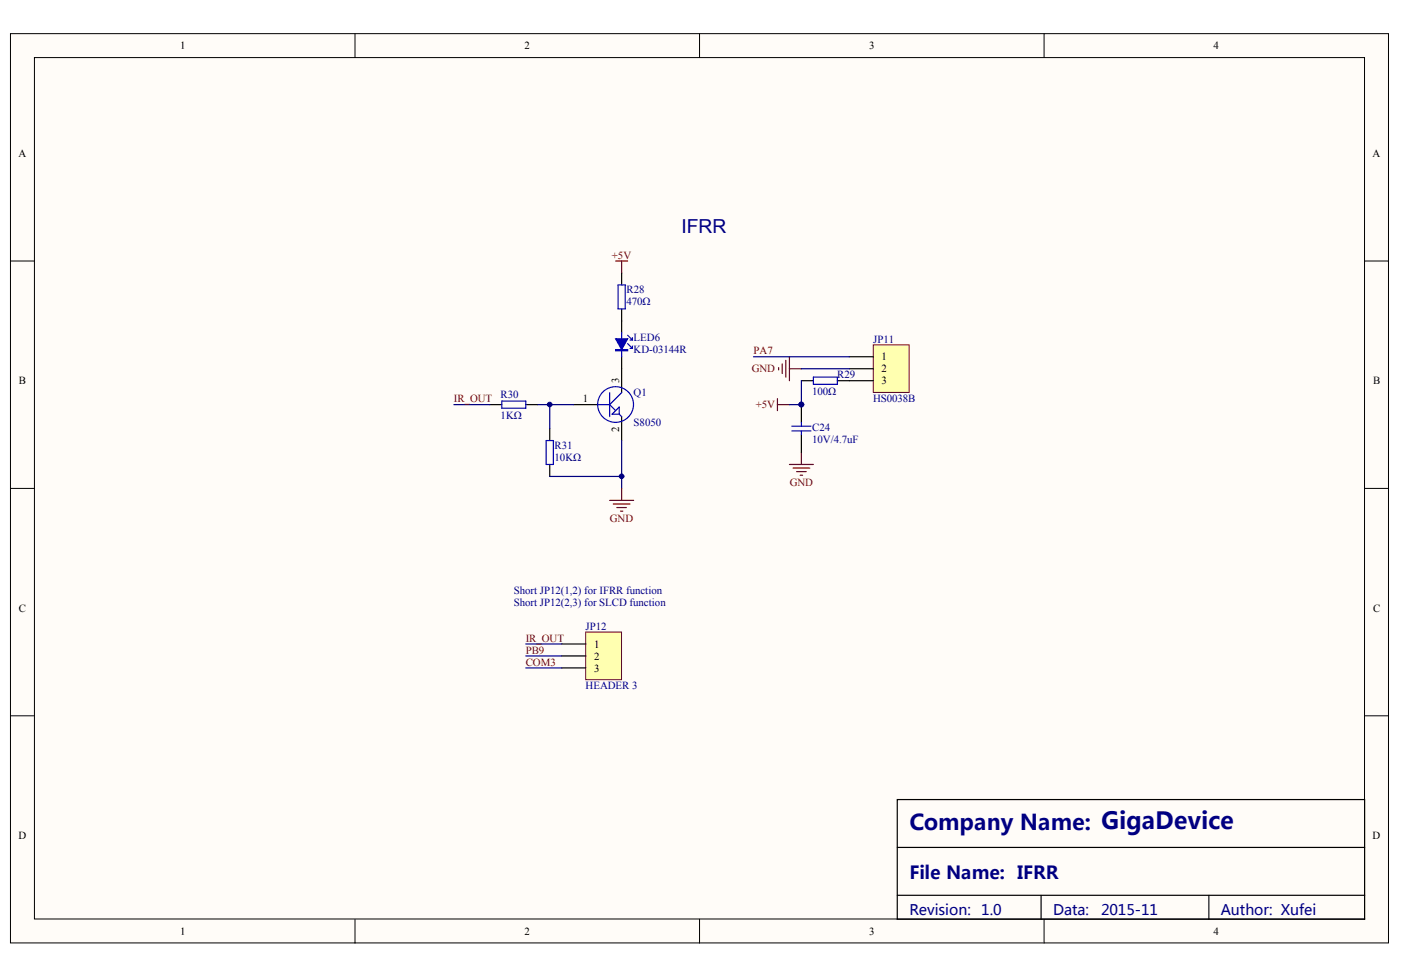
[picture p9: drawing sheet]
<svg xmlns="http://www.w3.org/2000/svg" width="289mm" height="202mm" viewBox="0 0 289 202" stroke-linecap="round" stroke-linejoin="round" font-family="sans-serif">
<defs><g id="words">
<text font-size="4.5" fill="#000080" x="187.5" y="171.1">Company Name: GigaDevice</text>
<text font-size="4" fill="#000080" x="140.5" y="48.1">IFRR</text>
<text font-size="3.7" fill="#000080" x="187.5" y="181.2">File Name: IFRR</text>
<g font-size="3" fill="#000080">
<text x="187.5" y="188.8">Revision:</text>
<text x="202.3" y="188.8">1.0</text>
<text x="217.2" y="188.8">Data:</text>
<text x="227.1" y="188.8">2015-11</text>
<text x="251.7" y="188.8">Author: Xufei</text>
</g>
<g font-size="2.2">
<text x="37.1" y="10.1">1</text>
<text x="108.2" y="10.1">2</text>
<text x="179.2" y="10.1">3</text>
<text x="250.3" y="10.1">4</text>
<text x="3.8" y="32.4">A</text>
<text x="283.1" y="32.4">A</text>
<text x="181.8" y="74.3">1</text>
<text x="181.8" y="76.8">2</text>
<text x="3.9" y="79.3">B</text>
<text x="120.2" y="83">1</text>
<text x="127.7" y="79" transform="rotate(-90 127.7 79)">3</text>
<text x="181.8" y="79.3">3</text>
<text x="283.2" y="79.3">B</text>
<text x="127.7" y="89" transform="rotate(-90 127.7 89)">2</text>
<text x="3.9" y="126.2">C</text>
<text x="283.2" y="126.2">C</text>
<text x="122.5" y="133.6">1</text>
<text x="122.5" y="136.1">2</text>
<text x="122.5" y="138.5">3</text>
<text x="3.8" y="173.1">D</text>
<text x="283.1" y="173.1">D</text>
<text x="37.1" y="192.8">1</text>
<text x="108.2" y="192.8">2</text>
<text x="179.2" y="192.8">3</text>
<text x="250.3" y="192.8">4</text>
</g>
<g font-size="2.2" fill="#800000">
<text x="126.2" y="53.3">+5V</text>
<text x="155" y="76.8">GND</text>
<text x="155.4" y="73.1">PA7</text>
<text x="93.6" y="83">IR_OUT</text>
<text x="155.9" y="84.2">+5V</text>
<text x="162.9" y="100.3">GND</text>
<text x="125.8" y="107.7">GND</text>
<text x="108.4" y="134.8">PB9</text>
<text x="108.4" y="132.3">IR_OUT</text>
<text x="108.4" y="137.3">COM3</text>
</g>
<g font-size="2.2" fill="#000080">
<text x="129.2" y="60.5">R28</text>
<text x="129.2" y="63">470Ω</text>
<text x="130.7" y="70.4">LED6</text>
<text x="180.1" y="70.7">JP11</text>
<text x="130.7" y="72.9">KD-03144R</text>
<text x="103.2" y="82">R30</text>
<text x="130.7" y="81.7">Q1</text>
<text x="167.5" y="81.5">100Ω</text>
<text x="172.7" y="78.1">R29</text>
<text x="180.1" y="83">HS0038B</text>
<text x="103.2" y="86.4">1KΩ</text>
<text x="130.7" y="87.9">S8050</text>
<text x="167.5" y="88.9">C24</text>
<text x="114.4" y="92.6">R31</text>
<text x="114.4" y="95.1">10KΩ</text>
<text x="167.5" y="91.4">10V/4.7uF</text>
<text x="106" y="122.5">Short JP12(1,2) for IFRR function</text>
<text x="106" y="124.9">Short JP12(2,3) for SLCD function</text>
<text x="120.8" y="129.9">JP12</text>
<text x="120.8" y="142.2">HEADER 3</text>
</g>
</g></defs>
<g fill="#fffcf8" stroke="#000" stroke-width=".21">
<path d="M2.2 6.9h284.1v187.6h-284.1z"/>
<path d="M7.1 11.9h274.3v177.7h-274.3z"/>
</g>
<path d="M73.2 6.9v5M144.3 6.9v5M215.3 6.9v5M2.2 53.8h4.9M281.4 53.8h5M2.2 100.7h4.9M281.4 100.7h5M2.2 147.6h4.9M281.4 147.6h5M73.2 189.6v4.9M144.3 189.6v4.9M215.3 189.6v4.9" fill="none" stroke="#000" stroke-width=".21"/>
<path d="M128.2 66.2v2.5M128.2 73.6v7.4M101 83.5h2.5M108.4 83.5h2.5M118.3 83.5h5M128.2 85.9v5M185 164.9h96.4v24.7h-96.4zM185 174.8h96.4M185 184.7h96.4M214.7 184.7v4.9M249.3 184.7v4.9" fill="none" stroke="#000" stroke-width=".25"/>
<g fill="none" stroke="#00f" stroke-width=".25">
<path d="M128.2 68.7v1.2M128.2 72.4v1.2M129.4 70.9l1 1M129.4 69.1l1 1M129.9 71.9h.5M129.9 70.1h.5M130.4 69.6v.5M130.4 71.4v.5M103.5 82.7h4.9v1.5h-4.9zM123.3 83.5h2.4M125.7 81v4.9M125.7 83.5l1.3 1.2"/>
<path d="M126.2 85.4l1.5-1.4v1.4zM127.7 85.4l.5 .5M128.2 81l-2.5 2.5"/>
<circle cx="127" cy="83.4" r="3.7"/>
</g>
<path d="M93.6 83.5h7.4M110.9 83.5h7.4M128.2 90.9v9.8" fill="none" stroke="#000080" stroke-width=".25"/>
<path d="M125.7 103.2h5M126.5 104h3.4M127.2 104.7h2M128 105.4h.4M128.2 100.7v2.5" fill="none" stroke="#800000" stroke-width=".25"/>
<g fill="#00f" stroke="#00f" stroke-width=".25">
<path d="M127 69.9h2.4l-1.2 2.2z"/>
<path d="M127 72.1h2.4v.3h-2.4z" fill-rule="evenodd"/>
</g>
<path d="M180.1 71.1h7.4v9.8h-7.4z" fill="#ffffb0" stroke="#800000" stroke-width=".21"/>
<path d="M128.2 56.3v2.5M128.2 63.7v2.5M165.3 78.5h2.4M172.7 78.5h7.4M175.2 73.6h4.9M175.2 76.1h4.9M113.4 88.4v2.5M113.4 95.8v2.5M165.3 83.5v3.7M165.3 89.6v3.7" fill="none" stroke="#000" stroke-width=".25"/>
<g fill="none" stroke="#800000" stroke-width=".25">
<path d="M127 53.8h2.4M128.2 53.8v2.5M160.6 75.8v.5M161.3 75.1v1.9M162.1 74.3v3.5M162.8 73.6v4.9M162.8 76.1h2.5M160.3 82.2v2.5M160.3 83.5h2.5M162.8 95.8h4.9M163.5 96.5h3.5M164.3 97.3h2"/>
<path d="M165 98h.5M165.3 93.3v2.5"/>
</g>
<path d="M155.4 73.6h19.8M165.3 76.1h9.9M113.4 98.3h14.8M113.4 83.5v4.9" fill="none" stroke="#000080" stroke-width=".25"/>
<path d="M127.5 58.8h1.4v4.9h-1.4zM167.7 77.8h5v1.5h-5zM112.6 90.9h1.5v4.9h-1.5zM163.3 87.9h3.9M163.3 88.9h3.9M165.3 87.2v.7M165.3 88.9v.7" fill="none" stroke="#00f" stroke-width=".25"/>
<g fill="#000080" stroke="#000080" stroke-width=".21">
<circle cx="128.2" cy="98.2" r=".48"/>
<circle cx="113.4" cy="83.4" r=".48"/>
<circle cx="165.3" cy="83.4" r=".48"/>
</g>
<path d="M120.8 130.4h7.4v9.8h-7.4z" fill="#ffffb0" stroke="#800000" stroke-width=".21"/>
<path d="M115.8 132.8h5M115.8 135.3h5M115.8 137.8h5" fill="none" stroke="#000" stroke-width=".25"/>
<path d="M165.3 78.5v5h-2.5M108.4 132.8h7.4M108.4 135.3h7.4M108.4 137.8h7.4" fill="none" stroke="#000080" stroke-width=".25"/>
<circle cx="165.3" cy="83.4" r=".48" fill="#000080" stroke="#000080" stroke-width=".21"/>
<use href="#words"/>
</svg>
